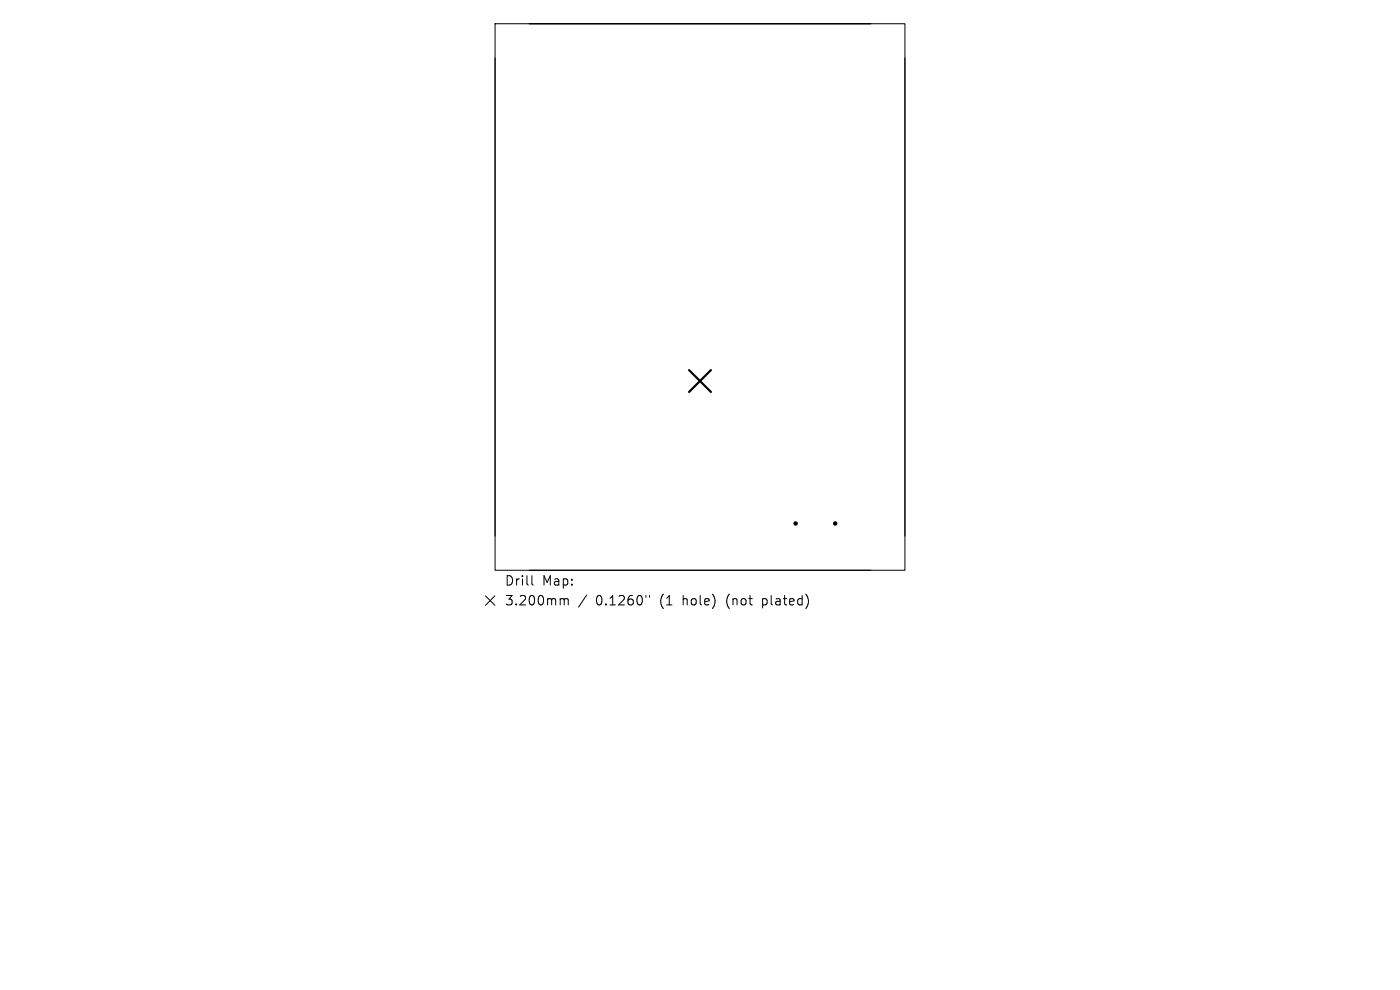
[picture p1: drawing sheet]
<svg xmlns="http://www.w3.org/2000/svg" width="297mm" height="210mm" viewBox="0 0 297 210" stroke-linecap="round" stroke-linejoin="round" font-family="sans-serif">
<defs><g id="words">
<g font-size="2.8">
<text x="107" y="124.5">Drill</text>
<text x="115" y="124.5">Map:</text>
<text x="107" y="128.7">3.200mm</text>
<text x="126.4" y="128.7">0.1260&quot;</text>
<text x="140.2" y="128.7">(1</text>
<text x="145.1" y="128.7">hole)</text>
<text x="154.6" y="128.7">(not</text>
<text x="162.4" y="128.7">plated)</text>
</g>
</g></defs>
<g fill="none" stroke="#000" stroke-width=".21">
<path d="M105 5h87v116h-87zM105 12.3v101.4M112.3 5h72.4M192 12.3v101.4M103 126.4l2 2M105 126.4l-2 2M112.3 121h72.4M112.8 122.1v1.7l.3 .3M119.1 127l.5 .1 .1 .2M119.7 127.3l.3-.3 .5 .1 .1 1.2M119.7 127.3v1M124.5 126.2l-1.8 2.6"/>
<path d="M137 126.3v.4M137.8 126.3v.4"/>
</g>
<g fill="#000">
<circle cx="168.8" cy="111" r=".47"/>
<circle cx="177.2" cy="111" r=".47"/>
</g>
<path d="M146.2 78.5l4.6 4.6M150.8 78.5l-4.6 4.6" fill="none" stroke="#000" stroke-width=".46"/>
<use href="#words"/>
</svg>
